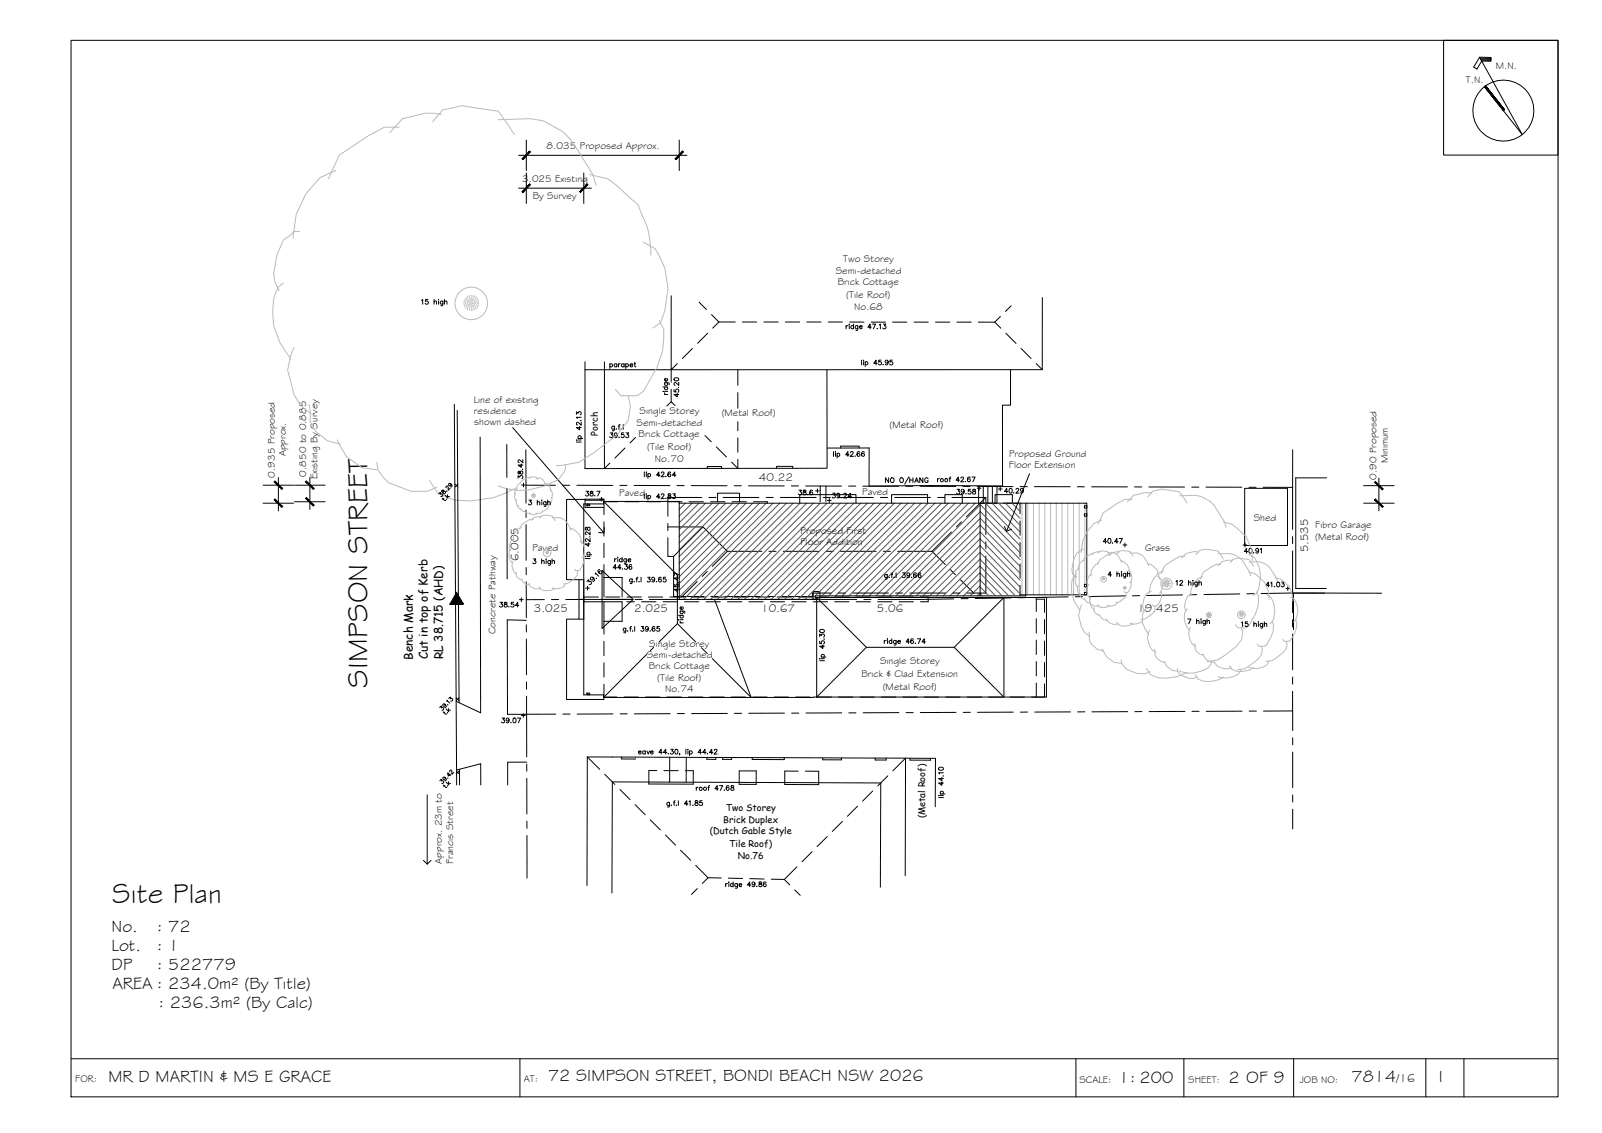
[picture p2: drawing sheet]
<svg xmlns="http://www.w3.org/2000/svg" width="420mm" height="297mm" viewBox="0 0 420 297" stroke-linecap="round" stroke-linejoin="round" font-family="sans-serif">
<defs><g id="words">
<g font-size="7.5">
<text x="96.4" y="180.2" transform="rotate(-90 96.4 180.2)">SIMPSON STREET</text>
<text x="29.4" y="236.7">Site Plan</text>
</g>
<g font-size="4.5">
<text x="29.2" y="244.3">No.</text>
<text x="41.1" y="244.3">: 72</text>
<text x="29.3" y="249.3">Lot.</text>
<text x="41.1" y="249.3">: 1</text>
<text x="29.3" y="254.3">DP</text>
<text x="41.1" y="254.3">: 522779</text>
<text x="29.5" y="259.3">AREA : 234.0m² (By Title)</text>
<text x="41.5" y="264.4">: 236.3m² (By Calc)</text>
<text x="28.4" y="283.7">MR D MARTIN &amp; MS E GRACE</text>
<text x="143.7" y="283.5">72 SIMPSON STREET, BONDI BEACH NSW 2026</text>
<text x="293.4" y="283.9">1: 200</text>
<text x="322.2" y="283.9">2 OF 9</text>
<text x="354.4" y="283.8">7814</text>
<text x="377.4" y="283.7">I</text>
</g>
<g font-size="4">
<text x="152.8" y="131.2">38.7</text>
<text x="208.5" y="130.9">38.6</text>
</g>
<text font-size="3.2" x="366.2" y="283.8">/16</text>
<g font-size="3.1">
<text x="108.3" y="173" transform="rotate(-90 108.3 173)">Bench Mark</text>
<text x="112.2" y="172.8" transform="rotate(-90 112.2 172.8)">Cut in top of Kerb</text>
<text x="116.2" y="172.8" transform="rotate(-90 116.2 172.8)">RL 38.715 (AHD)</text>
</g>
<g font-size="3">
<text x="199.1" y="126.1">40.22</text>
<text x="136" y="147.1" transform="rotate(-90 136 147.1)">6.005</text>
<text x="343.1" y="144.8" transform="rotate(-90 343.1 144.8)">5.535</text>
<text x="140" y="160.5">3.025</text>
<text x="166.3" y="160.5">2.025</text>
<text x="199.6" y="160.5">10.67</text>
<text x="230" y="160.5">5.06</text>
<text x="298.3" y="160.4">19.425</text>
</g>
<g font-size="2.6">
<text x="384.4" y="21.7">T.N.</text>
<text x="392.3" y="18">M.N.</text>
<text x="143.4" y="39">8.035 Proposed Approx.</text>
<text x="136.9" y="47.6">3.025 Existing</text>
<text x="139.7" y="52.1">By Survey</text>
<text x="219.2" y="71.8">Semi-detached</text>
<text x="221.2" y="68.7">Two Storey</text>
<text x="219.7" y="74.8">Brick Cottage</text>
<text x="222" y="78.1">(Tile Roof)</text>
<text x="224" y="81.3">No.68</text>
<text x="124.3" y="105.6">Line of existing</text>
<text x="124.3" y="108.5">residence</text>
<text x="124.4" y="111.4">shown dashed</text>
<text x="167" y="111.6">Semi-detached</text>
<text x="167.7" y="108.5">Single Storey</text>
<text x="189.3" y="109.2">(Metal Roof)</text>
<text x="233.3" y="112.3">(Metal Roof)</text>
<text x="75" y="119.7" transform="rotate(-90 75 119.7)">Approx.</text>
<text x="167.5" y="114.6">Brick Cottage</text>
<text x="169.7" y="117.9">(Tile Roof)</text>
<text x="264.6" y="119.9">Proposed Ground</text>
<text x="72.1" y="125.2" transform="rotate(-90 72.1 125.2)">0.935 Proposed</text>
<text x="80.3" y="124.9" transform="rotate(-90 80.3 124.9)">0.850 to 0.885</text>
<text x="83.3" y="125.7" transform="rotate(-90 83.3 125.7)">Existing By Survey</text>
<text x="171.8" y="121.2">No.70</text>
<text x="264.6" y="122.8">Floor Extension</text>
<text x="361" y="125.8" transform="rotate(-90 361 125.8)">0.90 Proposed</text>
<text x="363.9" y="121.5" transform="rotate(-90 363.9 121.5)">Minimum</text>
<text x="162.4" y="130">Paved</text>
<text x="226.1" y="129.7">Paved</text>
<text x="328.8" y="136.6">Shed</text>
<text x="209.9" y="142.8">Floor Addition</text>
<text x="210" y="139.9">Proposed First</text>
<text x="344.9" y="138.5">Fibro Garage</text>
<text x="344.9" y="141.7">(Metal Roof)</text>
<text x="139.6" y="144.5">Paved</text>
<text x="300.3" y="144.5">Grass</text>
<text x="130" y="166.3" transform="rotate(-90 130 166.3)">Concrete Pathway</text>
<text x="169.6" y="172.5">Semi-detached</text>
<text x="170.3" y="169.6">Single Storey</text>
<text x="170.1" y="175.5">Brick Cottage</text>
<text x="172.4" y="178.5">(Tile Roof)</text>
<text x="225.9" y="177.5">Brick &amp; Clad Extension</text>
<text x="230.8" y="174.2">Single Storey</text>
<text x="174.4" y="181.4">No.74</text>
<text x="231.5" y="180.8">(Metal Roof)</text>
<text x="115.9" y="226.5" transform="rotate(-90 115.9 226.5)">Approx. 23m to</text>
<text x="118.9" y="226.6" transform="rotate(-90 118.9 226.6)">Francis Street</text>
<text x="19.8" y="283.8">FOR:</text>
<text x="137.4" y="283.6">AT:</text>
<text x="283.1" y="283.9">SCALE:</text>
<text x="311.6" y="283.9">SHEET:</text>
<text x="340.9" y="283.9">JOB NO:</text>
</g>
<g font-size="2.4">
<text x="156.8" y="114.3" transform="rotate(-90 156.8 114.3)">Porch</text>
<text x="189.7" y="215.7">Brick Duplex</text>
<text x="190.4" y="212.6">Two Storey</text>
<text x="242.6" y="214.6" transform="rotate(-90 242.6 214.6)">(Metal Roof)</text>
<text x="186.1" y="218.7">(Dutch Gable Style</text>
<text x="191.3" y="221.9">Tile Roof)</text>
<text x="193.5" y="225.2">No.76</text>
</g>
</g></defs>
<!-- layer: HATCH -->
<g fill="none" stroke="#bababa" stroke-width=".26">
<path d="M268 131.9v24M269.5 131.9v24M271 131.9v24M272.5 131.9v24M274 131.9v24M275.5 131.9v24M277 131.9v24M278.5 131.9v24M280 131.9v24M281.5 131.9v24M283 131.9v24M284.5 131.9v.7"/>
<path d="M284.5 133.2v1.5M284.5 135.3v17.9M284.5 153.8v1.5"/>
</g>
<!-- layer: BORDER -->
<g fill="none" stroke="#000" stroke-width=".26">
<path d="M18.6 10.6h390v277h-390zM378.6 10.6h30v30.1h-30zM388.1 15l2.9 .1v1l-2.4-.1-1.2 2.1-.9-.5 1.6-2.6 11.2 20.3-10-12.6M388.2 15.3h2.9M388.3 15.5l2.8 .1M388.5 15.8h2.5M389.6 22.5l5 6.3M18.6 277.6h390M136.4 277.6v10M282.2 277.6v10M310.5 277.6v10M339.3 277.6v10"/>
<path d="M374 277.6v10M383.9 277.6v10"/>
<circle cx="394.3" cy="29" r="8"/>
</g>
<g fill="#000" stroke="#000" stroke-width=".26">
<path d="M389.3 22.7l5 6.3zM389.3 22.7l.3-.2 4.7 6.5z"/>
<path d="M389.6 22.5l4.7 6.5 .3-.2zM389.6 22.5l5 6.3z"/>
</g>
<!-- layer: NEWWORK -->
<g fill="none" stroke="#000" stroke-width=".26">
<path d="M178.1 131.9h79v24.3h-43.3v1h-35.7zM188.2 131.5v-2.2h5.8v2.2M201.2 131.5v.4M209.7 131.9v-2.2h14.8v2.2M233.8 131.9v-2.2h9.5v2.2M247.8 131.9v-2.2h4.6v2.2M256.7 127.5v4.4M257.1 131.9h27.9v24h-17.5M257.9 127.5v4.4M259.1 127.5v4.4M260.3 127.5v4.4M261 131.9v-2.2h4.5v2.2"/>
<path d="M261.5 127.5v4.4M267.5 131.9v2.8M267.5 136.6v3.7M269 131.9v24.3h-11.9M284.4 132.6h.6v.6h-.6zM284.4 134.7h.6v.6h-.6zM267.5 142.2v3.8M267.5 147.8v3.8M267.5 153.5v2.7M284.4 155.3h.6v.6h-.6zM284.4 153.2h.6v.6h-.6z"/>
</g>
<!-- layer: EXISTING -->
<g fill="none" stroke="#000" stroke-width=".26">
<path d="M176 77.5v19.4l1.6-1.6M183.4 79.2l1.9 1.9M273.4 78v18.9M153.4 94.8v28h5.1M158.5 94.9v27.9M176 96.9v3.3M181.6 91.3l-2.6 2.7M185.6 87.4l-2.6 2.6M186.6 82.5l1.9 1.9M188.5 84.4l-1.6 1.6M188.5 84.4h4.3M193.5 96.9v4.1"/>
<path d="M194.7 84.4h3.8M200.3 84.4h3.8M206 84.4h3.7M211.6 84.4h3.7M216.9 96.9v25.9h-31.4M217.2 84.4h3.8M222.8 84.4h3.8M228.5 84.4h3.7M234.1 84.4h3.7M239.7 84.4h3.8M245.3 84.4h3.8M251 84.4h3.7"/>
<path d="M256.6 84.4l4.3 .1M260.9 84.5l1.6 1.6M262.4 83l-1.5 1.5M263.8 87.4l2.7 2.6M265 96.9v9.3h-2.1v21.2l-19.5-.1-15.5 .2 .1-10.1-11.1 .1M265.2 80.2l-1.5 1.5M267.8 91.3l2.6 2.7M271.8 95.3l1.6 1.6M273.4 96.9h-120M119.2 106l.6 99.8M119.9 107.6l.5 76.6M125.9 114.6l.2 72.3-6.5-3"/>
<path d="M132.9 116.5v8.7M163.9 117.4l-2.6 2.7M166.7 114.7l-1.4 1.4M176 102.1v3.2M177 106.3l-1-1-1.1 1.1M184.9 114.2l1.6 1.6M187.9 117.2l2.6 2.6M193.5 102.9v4.1M193.5 110.6v2.3M193.5 114.8v3.8M225.3 117.4v-.4h-4.8v.5M133 128.2v23.6"/>
<path d="M153.4 130.9h-4.8v21.1h4.5v10.3h-4.5v21.1h9.8v-.7M153.4 130.9v2.1h5M158.4 136.8v3.7M159.9 121.4l-1.4 1.4M162 131.5h-3.6v3.4M163.9 131.5h3.7M169.5 131.5h3.8M175.1 131.5h3.8M180.7 131.5h3.8M185.5 122.8h-27M185.5 122.8v-.5h3.8v.5M186.4 131.5h3.7"/>
<path d="M192 131.5h3.8M193.5 120.4v2.4l-1.6-1.6M197.6 131.5h3.6M203.7 122.8v-.5h4.2v.5M216.6 127.4v4.1M326.4 128h11.3v15h-11.3zM347.9 125.3h-8.1v29h8.1M151.9 152v10.3M151.9 157.2h1.2M153.1 156.5h3.8M153.1 157.8h10.1v5.1h-4.8M158.4 151.4h4.8v5.1"/>
<path d="M158.4 142.4v3.8M158.4 148v8.5M158.4 157.8v8.5M158.8 156.5h3.8M164.4 157.8h2M164.5 156.5h3.7M168.3 157.8h3.7M170.1 156.5h3.7M173.9 157.8h3.8M175.7 156.5h3.7M179.5 157.8h3.8M181.3 156.5h3.8"/>
<path d="M185.2 157.8h3.7M187 156.5h3.7M190.8 157.8h3.7M192.6 156.5h3.7M196.4 157.8h3.8M198.2 156.5h3.7M202 157.8h3.8M203.8 156.5h3.8M207.7 157.8h3.7M209.5 156.5h3.8M213.3 155.1h1.7v2.1h-1.7zM213.3 157.8h3.8"/>
<path d="M215 156.5h2.1M218.9 156.5h3.8M218.9 157.8h3.8M224.5 156.5h3.8M224.5 157.8h3.8M230.2 156.5h3.7M230.2 157.8h3.7M235.8 156.5h3.8M235.8 157.8h3.8M241.4 156.5h2v1.3h-2M243.4 156.6h2M247.3 156.6h3.7"/>
<path d="M252.9 156.6h3.8M258.5 156.6h3.8M264.2 156.6h3.7M269.8 156.6h2v3.7M271.8 157.1h2.1v3.4M347.4 155.5h-8.2v9.6M138 162.6l-5-.1 .1 24.8h5M158.4 168.1v3.8M158.4 173.8v3.7M158.4 179.4v3.3M271.8 162.2v3.8M271.8 167.8v3.8"/>
<path d="M271.8 173.5v3.7M271.8 179.1v3.6M273.9 162.4v3.8M273.9 168.1v3.7M273.9 173.7v3.7M273.9 179.3v3.4h-3.3M138.2 199.8h-5.1v6M153.9 181.7h.8v.4h-.8zM154 198.5h21.6v6.6M154 198.5v33.7M154 198.5l3.3 3.2M158.4 182.7h3.4"/>
<path d="M160.6 198.5h.1M163 198.5v.5h3.6M163.7 182.7h3.7M169.3 182.7h3.7M174.9 182.7h3.8M175.6 198.5l4.4 .1M180.6 182.7h3.7M185.4 198.6v.5h2.3v-.5M186.2 182.7h3.7M189.5 198.6v.5h2.4v-.5M191.8 182.7h3.7M197.3 198.6v.5l8.4 .1v-.6"/>
<path d="M197.4 182.7h3.8M203.1 182.7h3.7M208.7 182.7h3.7M214.3 182.7h3.7M215.8 198.7v.5h4.9v-.5M219.9 182.7h3.8M225.6 182.7h3.7M229.5 198.7v.6h2.9v-.6M231.2 182.7h3.7M236.8 182.7h3.7M238.7 198.8v.5h5.3v-.5M242.4 182.7h3.8"/>
<path d="M248.1 182.7h3.7M253.7 182.7h3.7M259.3 182.7h3.7M264.9 182.7h3.8M119.7 201.9l6.4-1.7v5.6M120.5 201.7v4.1M158.6 203l2.7 2.7M162.6 207l2.6 2.6M166.6 211l2.6 2.6M170.5 214.9l2.7 2.7M172.3 202h-2.1v3.5l11.6 .1v-3.6h-2M174.1 202h3.8"/>
<path d="M174.5 218.9l2.7 2.7M180 205.1v-6.5l65.3 .2v12.7M193.9 202.1h4.4v3.5h-4.4zM209.3 202.2h-3.5v3.5h8.9v-3.5h-3.5M217 219.3l-2.7 2.7M220.9 215.3l-2.6 2.7M224.9 211.4l-2.6 2.6M228.9 207.4l-2.7 2.6M232.9 203.4l-2.7 2.7M234.2 202.1l3.3-3.3-.1 30.8M178.5 222.9l2.7 2.6M182.5 226.9l3.2 3.2"/>
<path d="M182.9 233l-1.5 1.5M185.7 230.1l3.5 .1M185.7 230.1l-1.5 1.5M191 230.2l3.8 .1M196.6 230.3l3.8 .2M202.3 230.5l3.4 .1M205.7 230.6l1.4 1.4M208.5 233.3l1.4 1.4M209 227.3l-3.3 3.3M213 223.3l-2.7 2.6M230.9 232.6l.1-27.3-70.4-.3-.1 29.1"/>
</g>
<!-- layer: ROOFPLAN EXIST. -->
<g fill="none" stroke="#000" stroke-width=".26">
<path d="M153.1 132.1v50.1h5.3M178.1 131.5h-19.8l19.4 19.3v6.4M165.5 157.2h-7.6v-7.6l8.2 7.6-8.2 7.6v-7.6h8.2M177.7 157.2v6.3l4.8 4.8M177.7 150.8v6.4M197.5 157.2h-10.1l9.6 25.7-10.2-10.3M199.4 157.2h1.9M203.1 157.2h10.2M214.2 156.6l13 13.1h23.1M214.2 156.6h60.3v26.1h-61.2M214.2 156.6v26.3M263.3 156.6v26.1l-13-13z"/>
<path d="M169.6 171.5l-11.3 11.4M171.4 169.7l-.9 .9M177.7 163.5l-4.9 4.8M184 169.8l1.5 1.5M227.2 169.7l-13 13M158.3 182.9h55M158.3 182.2v.7"/>
</g>
<!-- layer: ROOFPLAN NEW -->
<g fill="none" stroke="#000" stroke-width=".26">
<path d="M175.2 138.1h9.2l-7.7 7.8h-1.5v-4.9M175.2 137.2v1.9M184.1 130.4h-8.9v4.9M184.4 138.1l6.4 6.4h9M185.9 130.4h1.9M189.7 130.4h9.3M200.9 130.4h1.9M204.7 130.4h9.3M215.9 130.4h1.9M219.7 130.4h9.4M230.9 130.4h1.9M234.7 130.4h9.3"/>
<path d="M245.9 130.4h1.9M249.5 139.5l-5.1 5M249.7 130.4h8.9v9.7M252.2 136.8l-1.4 1.3M258.6 130.4l-5.1 5.1M176.7 145.9v10.5h7.9M182.8 152.5l-3.9 3.9M185.5 149.8l-1.3 1.3M186.4 156.4h1.9M190.2 156.4h9.3M190.8 144.5l-4 4M201.4 156.4h1.9"/>
<path d="M201.7 144.5h1.8M205.4 144.5h9.4M216.7 144.5h1.8M218 155.5h-4.9v.9h-7.9M219.9 155.5h1.8M220.4 144.5h9.4M223.6 155.5h9.4M231.7 144.5h1.8M234.9 155.5h1.9M235.4 144.5h9M238.6 155.5h9.4M244.4 144.5l3.5 3.5"/>
<path d="M249.2 149.3l1.4 1.4M249.9 155.5h1.8M251.9 152l3.5 3.5M258.6 142v1.9M258.6 145.8v9.7h-5"/>
</g>
<!-- layer: HATCH -->
<g fill="none" stroke="#545454" stroke-width=".26">
<path d="M179.8 131.9l-1.7 1.6M181.5 131.9l-3.4 3.4M183.3 131.9l-5.2 5.2M185.1 131.9l-7 6.9M186.8 131.9l-8.7 8.7M188.6 131.9l-10.5 10.5M190.4 131.9l-12.3 12.2M192.1 131.9l-14 14M193.9 131.9l-15.8 15.8M195.7 131.9l-17.6 17.6M197.4 131.9l-19.3 19.3M199.2 131.9l-21.1 21.1"/>
<path d="M201 131.9l-22.9 22.8M202.7 131.9l-24.6 24.6M204.5 131.9l-25.2 25.3M206.3 131.9l-25.3 25.3M208 131.9l-25.2 25.3M209.8 131.9l-25.2 25.3M211.6 131.9l-25.2 25.3M213.3 131.9l-25.2 25.3M215.1 131.9l-25.2 25.3M216.9 131.9l-25.2 25.3M218.6 131.9l-25.2 25.3M220.4 131.9l-25.2 25.3"/>
<path d="M222.2 131.9l-25.2 25.3M224 131.9l-25.3 25.3M225.7 131.9l-25.2 25.3M227.5 131.9l-25.2 25.3M229.3 131.9l-25.3 25.3M231 131.9l-25.2 25.3M232.8 131.9l-25.2 25.3M234.6 131.9l-25.3 25.3M236.3 131.9l-25.2 25.3M238.1 131.9l-25.2 25.3M239.9 131.9l-24.3 24.3M241.6 131.9l-24.3 24.3"/>
<path d="M243.4 131.9l-24.3 24.3M245.2 131.9l-24.3 24.3M246.9 131.9l-24.3 24.3M248.7 131.9l-24.3 24.3M250.5 131.9l-24.3 24.3M252.2 131.9l-24.3 24.3M254 131.9l-24.3 24.3M255.8 131.9l-24.3 24.3M257.1 132.4l-23.9 23.8M257.1 134.2l-22.1 22M257.1 135.9l-20.3 20.3M257.1 137.7l-18.6 18.5"/>
<path d="M257.1 137.6l10.4 10.9M257.1 135.8l10.4 10.9M257.1 134l10.4 10.9M257.1 132.2l10.4 10.9M258.5 131.9l9 9.4M260.2 131.9l7.3 7.6M261.9 131.9l5.6 5.8M263.7 131.9l3.8 4M265.4 131.9l2.1 2.2M267.2 131.9l.3 .4M257.1 143l-13.3 13.2M257.1 144.8l-11.5 11.4"/>
<path d="M257.1 146.6l-9.7 9.6M257.1 148.3l-8 7.9M257.1 150.1l-6.2 6.1M257.1 151.9l-4.4 4.3M257.1 153.6l-2.6 2.6M257.1 155.4l-.9 .8M257.1 155.7l.5 .5M257.1 153.9l2.3 2.3M257.1 152.1l4 4.1M257.1 150.3l5.7 5.9M257.1 148.5l7.5 7.7M257.1 146.7l9.2 9.5"/>
<path d="M257.1 144.8l10.4 10.9M257.1 143l10.4 10.9M267.5 150.3l-10.4-10.8-16.8 16.7M267.5 152.1l-10.4-10.8-15 14.9"/>
</g>
<!-- layer: SITEWORKS -->
<path d="M178.1 131.5v.4" fill="none" stroke="#000" stroke-width=".26"/>
<!-- layer: BOUNDARY -->
<g fill="none" stroke="#000" stroke-width=".26">
<path d="M137.9 117.9l.1 14M339 117.9v20.9M138 127.2h7.7M138 133.8v1.9M138 137.5v9.4M147.6 127.2h1.8M151.3 127.2l9.4 .1M162.6 127.3h1.8M166.3 127.3h9.4M177.6 127.3h1.8M181.3 127.3l9.4 .1M192.6 127.4h1.8"/>
<path d="M196.3 127.4h9.4M211.3 127.4h9.4M222.6 127.4h1.8M226.3 127.5h9.4M237.6 127.5h1.8M241.3 127.5h9.4M252.5 127.5h1.9M256.3 127.5l9.4 .1M267.6 127.6h1.8M271.3 127.6h9.4M282.6 127.6h1.8M286.3 127.6h9.4"/>
<path d="M297.5 127.6l1.9 .1M301.3 127.7h9.4M312.6 127.7h1.8M316.3 127.7h9.4M327.6 127.8h1.8M331.3 127.8h7.7M138 148.8v1.9M138 152.5v4.7M138 157.2v4.7M142.8 157.2h-4.8M146.5 157.2h-1.9M164.7 157.2h-16.3"/>
<path d="M166.6 157.2h1.9M170.3 157.2h9.4M181.6 157.2h1.8M185.3 157.2h9.4M196.6 157.2h1.8M200.3 157.2h9.4M211.6 157.2h1.9M215.3 157.2h9.4M226.6 157.2h1.8M250.2 157l-19.9 .2M253.9 156.9l-1.9 .1M265.2 156.8l-9.4 .1"/>
<path d="M268.9 156.7h-1.9M280.1 156.5l-9.3 .1M283.9 156.4l-1.9 .1M295.2 156.2l-9.4 .2M298.9 156.2h-1.9M310.1 156l-9.3 .1M313.9 155.9h-1.9M325.1 155.7l-9.3 .2M328.9 155.6l-1.9 .1M339 144.4v11.1l-8.2 .1M339 140.7v1.9M339 155.5v5.1"/>
<path d="M138 163.8l.1 1.9M138.1 167.5v9.4M138.1 178.8v1.9M339 162.5v1.9M339 166.2v9.4M339 177.5v1.9M138.1 182.6v4.7l7.7-.1M138.1 187.3v11.1M147.6 187.2h1.9M160.7 187.2h-9.3M162.6 187.1h1.9M175.8 187.1h-9.4"/>
<path d="M177.6 187.1h1.9M190.8 187l-9.4 .1M192.6 187h1.9M205.7 187h-9.3M207.6 187h1.9M220.8 186.9h-9.4M222.6 186.9h1.9M235.8 186.8l-9.4 .1M237.6 186.8h1.9M250.7 186.8h-9.3M254.5 186.7l-1.9 .1M265.8 186.7h-9.4"/>
<path d="M269.5 186.7h-1.9M280.7 186.6l-9.3 .1M284.5 186.6h-1.9M295.7 186.6h-9.3M299.5 186.6h-1.9M310.8 186.5l-9.4 .1M312.6 186.5h1.9M325.7 186.5h-9.3M327.6 186.4h1.9M339 181.2v5.2h-7.6M339 186.4v5.1M339 193.4v1.9"/>
<path d="M339 197.2v9.3M138.1 200.3l.1 1.9M138.2 204v9.4M138.2 215.3v1.9M138.2 219v11.2M339 208.4v1.9M339 212.1v5.2"/>
</g>
<!-- layer: 0 -->
<path d="M134.5 112.1l23.9 27.6M158.5 138.3l-.1 1.4-1.4-.1M263.4 138l.6 1.3 1.3-.6M270 124.2l-6 15.1M112 208.4v18.2M111 225.6l1 1 1-1" fill="none" stroke="#000" stroke-width=".26"/>
<!-- layer: DIMENSION -->
<g fill="none" stroke="#000" stroke-width=".26">
<path d="M138 36.7v8M178.1 36.7v8M136 49.3h19.1M136 40.7h44.2M138 45.3v8M153.1 45.3v8M69 127.2h8M69 131.9h8M73 125.2v8.7M77.3 131.5h8M77.3 127.2h8M81.3 125.2v8.4"/>
<path d="M357.6 131.9h8M357.6 127.3h8M361.6 125.3v8.6"/>
</g>
<!-- layer: 0 -->
<g fill="#000" stroke="#000" stroke-width=".26">
<path d="M138.9 39.6l-1.8 2.2 2-2zM136.9 41.6l2-2-1.8 2.2z"/>
<path d="M136.9 50.2l.2 .2 1.8-2.2zM138.9 48.2l.2 .2-2 2z"/>
<path d="M154 48.2l-1.8 2.2 2-2zM152 50.2l2-2-1.8 2.2z"/>
<path d="M177 41.6l.3 .2 1.8-2.2zM179.1 39.6l.2 .2-2 2z"/>
<path d="M71.9 131l2.2 1.8-2-2zM71.9 131l2.2 1.8-.2 .2z"/>
<path d="M71.9 126.3l2 2 .2-.2zM71.9 126.3l.2-.2 2 2z"/>
<path d="M80.4 130.4l-.2 .3 2.2 1.8zM80.2 130.7l2.2 1.8-.2 .2z"/>
<path d="M80.2 126.3l2 2 .2-.2zM80.2 126.3l.2-.2 2 2z"/>
<path d="M360.7 130.8l-.2 .2 2.2 1.8zM360.5 131l2.2 1.8-.2 .2z"/>
<path d="M360.5 126.4l2 2 .2-.2zM360.7 126.2l2 2-2.2-1.8z"/>
</g>
<!-- layer: BLD_ADJ -->
<path d="M166.7 198.5l-.1 .5" fill="none" stroke="#545454" stroke-width=".26"/>
<!-- layer: TEXT -->
<g fill="none" stroke="#000" stroke-width=".26">
<path d="M110.6 78.8l.3-.3v1.2M112.2 78.5h-.6v.6a.45 .45 0 0 1 .7-.1 .45 .45 0 0 1-.1 .7 .45 .45 0 0 1-.7-.2M113.8 79.2l.3-.3 .3 .1 .1 .7M113.8 78.5v1.2M115 78.6h.1M115 78.9v.8M116.1 78.9v1.2h-.5M116.1 79.1a.39 .39 0 0 0-.5 0 .39 .39 0 0 0 0 .5 .39 .39 0 0 0 .5 0M116.6 79.2l.3-.3 .3 .1v.7M116.6 78.5v1.2M159.9 95.5a.4 .4 0 0 1 .6 0 .4 .4 0 0 1 0 .6 .4 .4 0 0 1-.6-.1M159.9 95.4v1.2"/>
<path d="M161.8 95.5a.4 .4 0 0 0-.6 0 .4 .4 0 0 0 0 .6 .4 .4 0 0 0 .6-.1M161.8 95.4v.8M162.2 95.4v.8M162.7 95.4h-.3l-.2 .3M163.7 95.5a.4 .4 0 0 0-.6 0 .4 .4 0 0 0 0 .6 .4 .4 0 0 0 .6-.1M163.7 95.4v.8M164.1 95.5a.39 .39 0 0 1 .6 0 .39 .39 0 0 1 0 .6 .39 .39 0 0 1-.6-.1M164.1 95.4v1.2M165.2 95.7h.8a.42 .42 0 0 0-.7-.2 .42 .42 0 0 0 0 .7 .42 .42 0 0 0 .7-.2M166.3 95.4h.4M166.5 94.9v1.1l.3 .2M174.9 99.2a.39 .39 0 0 1 .2 .6 .39 .39 0 0 1-.6 0 .39 .39 0 0 1 .1-.6v.7"/>
<path d="M176.8 99.2l.7-.2 .5 .4a.6 .6 0 0 1-.7 .5 .6 .6 0 0 1-.5-.7zM221.9 85.4v.8M222.4 85.4l-.5 .3M222.7 85h.1M222.7 85.4v.8M223.9 85.5a.4 .4 0 0 0-.6 0 .4 .4 0 0 0 0 .6 .4 .4 0 0 0 .6-.1M223.9 85v1.2M225 85.4l-.1 1.1-.4 .1M225 85.5a.39 .39 0 0 0-.6 0 .39 .39 0 0 0 0 .6 .39 .39 0 0 0 .6-.1M225.4 85.7h.7a.42 .42 0 0 0-.6-.2 .42 .42 0 0 0 0 .7 .42 .42 0 0 0 .6-.2M226 94.4v1.3M226.4 94.5h.1"/>
<path d="M226.5 94.8v.9M226.9 95a.4 .4 0 0 1 .6-.1 .4 .4 0 0 1 0 .6 .4 .4 0 0 1-.6 0M226.9 94.8v1.3M228.5 85.8h-.9l.6-.8v1.2M228.8 85h.8l-.5 1.2M230 86.1h.1M230.1 95.2h-.9l.6-.8v1.3M230.6 85.2l.3-.2v1.2M231.1 94.4h-.6l-.1 .5a.44 .44 0 0 1 .7 0 .44 .44 0 0 1-.1 .7 .44 .44 0 0 1-.6-.2M231.6 95.5l.1 .1M231.7 85h.6l-.3 .4a.41 .41 0 0 1 .3 .7 .41 .41 0 0 1-.8-.1M232.9 94.8a.39 .39 0 0 1-.5 .4 .39 .39 0 0 1-.2-.6 .39 .39 0 0 1 .7 0l-.2 1-.5-.1"/>
<path d="M234 94.4h-.5l-.1 .5a.44 .44 0 0 1 .7 0 .44 .44 0 0 1-.1 .7 .44 .44 0 0 1-.7-.2M151.2 115.4h.1M151.2 108.6v-.6l.4 .3a.41 .41 0 0 1 .7-.3 .41 .41 0 0 1-.1 .7M151.2 115.9h1.2M151.6 115.4h.8M151.6 114.9h1.2M151.8 114.9a.4 .4 0 0 1-.1-.5 .4 .4 0 0 1 .6 0 .4 .4 0 0 1-.1 .5M152 111.8v.9l-.8-.6h1.2M152.4 110.2l-.1 .1M152.4 110.7v.8l-1-.8-.2 .5 .3 .2M152.4 109.4h-1.2l.2 .3M160 113.5h.7l-.4 .5a.42 .42 0 0 1 .4 .6 .42 .42 0 0 1-.8-.1"/>
<path d="M161.1 111.7v1.2h-.5M161.1 111.9a.4 .4 0 0 0-.5-.1 .4 .4 0 0 0 0 .6 .4 .4 0 0 0 .5 0M161.6 112.4l.1 .1M161.9 113.9a.39 .39 0 0 1-.5 .3 .39 .39 0 0 1-.2-.6 .39 .39 0 0 1 .6 .1l-.1 1-.5-.2M162.1 111.7h.5M162.4 114.6v.1M162.6 111.3l-.3 .2v1.1M162.9 112.4l.1 .1M163.5 111.3v1.3M163.6 113.5h-.6l-.1 .5a.44 .44 0 0 1 .7 0 .44 .44 0 0 1 0 .6 .44 .44 0 0 1-.7-.1M164.2 113.5h.7l-.4 .5a.41 .41 0 0 1 .3 .6 .41 .41 0 0 1-.7-.1M173.9 102.7h.1"/>
<path d="M173.9 101.5h1.2M174.3 103l.3 .4M174.3 100.3l1.1 .1 .1 .5M174.3 103.4h.8M174.3 102.6h.8M174.5 101.5a.4 .4 0 0 0-.1 .6 .4 .4 0 0 0 .6 0 .4 .4 0 0 0-.1-.6M174.5 100.3a.4 .4 0 0 0-.1 .6 .4 .4 0 0 0 .6 0 .4 .4 0 0 0-.1-.6M176.8 102.1v.6l.5 .1a.44 .44 0 0 1 0-.7 .44 .44 0 0 1 .7 .1 .44 .44 0 0 1-.2 .6M177.6 103.1v.9l-.8-.6h1.2M178 101.5l-.1 .1M178 100.2v.8l-1-.7-.2 .4 .3 .3M218.6 118.4v1.2"/>
<path d="M219.1 118.5h.1M219.1 118.8v.8M219.5 119a.39 .39 0 0 1 .6-.1 .39 .39 0 0 1 0 .6 .39 .39 0 0 1-.6 0M219.5 118.8v1.3M222.7 119.2h-.9l.6-.8v1.2M223 118.7l.3-.3 .5 .2-.8 1h.8M224.2 119.5l.1 .1M225.5 118.6l-.1-.1a.61 .61 0 0 0-.7 .4 .61 .61 0 0 0 .4 .7 .39 .39 0 0 0 .5-.3 .39 .39 0 0 0-.4-.4 .39 .39 0 0 0-.4 .3M226.7 118.6l-.1-.1a.57 .57 0 0 0-.6 .5 .57 .57 0 0 0 .6 .6 .38 .38 0 0 0-.1-.7 .38 .38 0 0 0-.5 .3M135.9 125.4v-.7l.4 .4a.41 .41 0 0 1 .7-.3 .41 .41 0 0 1-.1 .7M135.9 123.6v.6h.4a.51 .51 0 0 1 .1-.6 .51 .51 0 0 1 .7 0v.6a.52 .52 0 0 1-.6 0 .52 .52 0 0 1-.2-.6zM136.7 121.6v.9l-.8-.6h1.2"/>
<path d="M137.1 123l-.1 .1M137.1 120.5v.8l-1-.7-.2 .4 .3 .3M138.7 131.1h.7l-.4 .5a.42 .42 0 0 1 .3 .7 .42 .42 0 0 1-.7-.2M140.9 131.8l.3-.3 .3 .1 .1 .8M140.9 131.1v1.3M142 131.2h.1M142.1 131.5v.9M143.2 131.5v1.2h-.5M143.2 131.7a.39 .39 0 0 0-.6 0 .39 .39 0 0 0 0 .5 .39 .39 0 0 0 .6 0M143.6 131.8l.3-.3 .3 .1 .1 .8M143.6 131.1v1.3M153.6 138.3v.6h.3a.51 .51 0 0 1 .2-.6 .51 .51 0 0 1 .6 0v.6a.51 .51 0 0 1-.6 0 .51 .51 0 0 1-.2-.6z"/>
<path d="M154.8 139.4v.8l-.9-.7-.4 .2 .1 .4 .2 .1M169 123.7v1.3M169 129.5v1.2M169.5 123.8h.1M169.5 129.5h.1M169.5 124.2v.8M169.5 129.9v.8M169.9 124.3a.4 .4 0 0 1 .6 0 .4 .4 0 0 1 0 .6 .4 .4 0 0 1-.6-.1M169.9 130.1a.4 .4 0 0 1 .6-.1 .4 .4 0 0 1 0 .6 .4 .4 0 0 1-.6-.1M169.9 124.2v1.2M169.9 129.9v1.2M173.1 124.6h-.9l.6-.9v1.3"/>
<path d="M173.1 130.3h-.9l.6-.8v1.2M173.4 124l.5-.3 .3 .4-.8 .9h.8M173.4 129.8l.3-.3 .5 .2-.8 1h.8M174.6 124.9h.1M174.6 130.6l.1 .1M175.3 129.5v.4a.51 .51 0 0 1 .6 .1 .51 .51 0 0 1 0 .7h-.6a.51 .51 0 0 1 0-.7 .51 .51 0 0 1 .6-.1v-.4zM175.9 123.9l-.1-.1a.55 .55 0 0 0-.7 .6 .55 .55 0 0 0 .8 .4 .39 .39 0 0 0-.2-.6 .39 .39 0 0 0-.5 .4M176.5 129.5h.6l-.3 .4a.41 .41 0 0 1 .3 .7 .41 .41 0 0 1-.7-.1M177.3 124.6h-.9l.6-.9v1.3M218.4 129.3h.6l-.3 .5a.42 .42 0 0 1 .3 .7 .42 .42 0 0 1-.7-.2M220.2 129.7a.38 .38 0 0 1-.5 .4 .38 .38 0 0 1-.2-.6 .38 .38 0 0 1 .7 0l-.1 1-.6-.1M220.7 130.4l.1 .1"/>
<path d="M221.3 129.6l.2-.3 .5 .2-.8 1h.9M223.3 130.1h-.9l.6-.8v1.2M233.1 125.3v1.2l-.9-1.2v1.2M238.4 125l-1.1 1.9M238.6 125.3v1.2M238.6 125.8h.8M239.4 125.3v1.2M239.9 126.5l.5-1.2 .5 1.2M240.1 126.1h.6M242 125.3v1.2l-.8-1.2v1.2M243.4 125.6a.46 .46 0 0 0-.5-.3 .46 .46 0 0 0-.4 .4v.3a.45 .45 0 0 0 .5 .5 .45 .45 0 0 0 .4-.5h-.3M245.9 125.5v.8"/>
<path d="M246.3 125.5h-.3l-.1 .3M248.9 125.5h.4M249.4 125.1l-.3 .2v1M251 128.3h.7l-.4 .4a.42 .42 0 0 1 .3 .7 .42 .42 0 0 1-.7-.1M251.7 125.9h-1l.6-.8v1.2M252 125.4l.3-.3 .4 .2-.7 1h.8M252.9 128.7a.39 .39 0 0 1-.6 .3 .39 .39 0 0 1-.1-.6 .39 .39 0 0 1 .6 .1l-.1 1-.6-.2M253.2 126.2v.1M253.3 129.4l.1 .1M254.5 125.2l-.1-.1a.57 .57 0 0 0-.7 .6 .57 .57 0 0 0 .6 .6 .39 .39 0 0 0 0-.7 .39 .39 0 0 0-.6 .3M254.6 128.3h-.6l-.1 .5a.44 .44 0 0 1 .7 0 .44 .44 0 0 1-.1 .6 .44 .44 0 0 1-.6-.1M254.9 125.1h.8l-.5 1.2"/>
<path d="M255.2 128.3v.4a.53 .53 0 0 1 .6 .2 .53 .53 0 0 1 0 .6h-.6a.53 .53 0 0 1 0-.6 .53 .53 0 0 1 .6-.2v-.4zM264.3 128.9h-.9l.6-.9v1.3M264.8 128.1a.57 .57 0 0 1 .7 .6 .57 .57 0 0 1-.7 .5l-.2-.5zM265.9 129.2h.1M266.5 128.3l.2-.3 .5 .3-.8 1h.9M268.4 128.5a.39 .39 0 0 1-.6 .2 .39 .39 0 0 1-.1-.6 .39 .39 0 0 1 .6 .1l.1 .3a.56 .56 0 0 1-.5 .8l-.2-.2M131.1 157.9h.7l-.4 .5a.42 .42 0 0 1 .3 .7 .42 .42 0 0 1-.7-.2M132.3 158v.3a.5 .5 0 0 1 .6 .2 .5 .5 0 0 1 0 .6h-.6a.5 .5 0 0 1 0-.6 .5 .5 0 0 1 .6-.2v-.3zM133.5 159v.1M134.7 157.9h-.6v.5a.44 .44 0 0 1 .6 0 .44 .44 0 0 1-.1 .7 .44 .44 0 0 1-.6-.2M136.1 158.7h-.9l.6-.8v1.2M139.9 146.5h.6l-.3 .5a.41 .41 0 0 1 .3 .7 .41 .41 0 0 1-.8-.2"/>
<path d="M142.1 147.2l.3-.2h.2l.1 .8M142.1 146.5v1.3M143.2 146.6h.1M143.2 147v.8M144.4 147l-.1 1.1h-.5M144.4 147.1a.4 .4 0 0 0-.6 0 .4 .4 0 0 0 0 .6 .4 .4 0 0 0 .6-.1M144.8 147.2l.3-.2h.3v.8M144.8 146.5v1.3M153.5 146.4h1.3M153.6 145.9h.1M153.9 152.4l.5-.4 .1 .6a.41 .41 0 0 1 .5-.1 .41 .41 0 0 1 .1 .6 .41 .41 0 0 1-.6 .1M153.9 145.9h.9"/>
<path d="M153.9 145.5h1.3M154.1 145.5a.4 .4 0 0 1 0-.6 .4 .4 0 0 1 .6 0 .4 .4 0 0 1-.1 .6M154.4 142.3v.9l-.9-.6h1.3M154.7 140.7v.1M154.8 141.2v.8l-.9-.8-.4 .3 .1 .3 .2 .2M155.5 151.4a.39 .39 0 0 1-.1 .6 .39 .39 0 0 1-.6-.3 .39 .39 0 0 1 .5-.4l.6 .8-.4 .3M156.1 150.6l.1-.4 .8 .9M156.4 151.6h.1M157.3 149.4l-.2-.1a.6 .6 0 0 0-.2 .8 .6 .6 0 0 0 .8 .3 .39 .39 0 0 0 .1-.6 .39 .39 0 0 0-.6 0 .39 .39 0 0 0 0 .5M161.2 146.5v.8M161.7 146.5h-.3l-.2 .3M161.7 148.9h-.9l.6-.9v1.3"/>
<path d="M162 146.1h.1M162 146.5v.8M162.9 148.9h-.9l.6-.9v1.3M163.2 146.7a.4 .4 0 0 0-.6-.1 .4 .4 0 0 0 0 .6 .4 .4 0 0 0 .6-.1M163.2 146.1v1.2M163.2 149.2h.1M163.9 148h.7l-.4 .5a.42 .42 0 0 1 .3 .7 .42 .42 0 0 1-.7-.2M164.3 146.5l-.1 1.1-.4 .1M164.3 146.7a.39 .39 0 0 0-.6-.1 .39 .39 0 0 0 0 .6 .39 .39 0 0 0 .6-.1M164.7 146.8h.7a.42 .42 0 0 0-.6-.2 .42 .42 0 0 0 0 .7 .42 .42 0 0 0 .6-.2M165.7 148.2l-.1-.1a.61 .61 0 0 0-.7 .4 .61 .61 0 0 0 .4 .8 .38 .38 0 0 0 .4-.4 .38 .38 0 0 0-.3-.4 .38 .38 0 0 0-.4 .4M165.8 151.8l-.1 1.1h-.4"/>
<path d="M165.8 151.9a.39 .39 0 0 0-.6 0 .39 .39 0 0 0 0 .6 .39 .39 0 0 0 .6-.1M166.3 152.5h.1M166.8 151.8h.4M167.3 151.3l-.3 .3v1M167.6 152.5h.1M168.1 151.3v1.3M169.8 151.3h.7l-.4 .5a.42 .42 0 0 1 .4 .7 .42 .42 0 0 1-.8-.1M171.7 151.8a.39 .39 0 0 1-.5 .3 .39 .39 0 0 1-.2-.6 .39 .39 0 0 1 .6 0v.9l-.2 .2-.4-.2M172.2 152.5h.1M173.4 151.5v-.1a.57 .57 0 0 0-.7 .5 .57 .57 0 0 0 .6 .6 .39 .39 0 0 0 0-.6 .39 .39 0 0 0-.6 .3M174.6 151.3h-.6v.6a.44 .44 0 0 1 .6-.1 .44 .44 0 0 1 0 .7 .44 .44 0 0 1-.7-.1M176.8 153.2v.6l.6 .1a.44 .44 0 0 1 0-.7 .44 .44 0 0 1 .6 .1 .44 .44 0 0 1-.2 .6"/>
<path d="M177.7 154.2v.9l-.9-.6h1.3M177.7 151.2v.9l-.9-.6h1.3M178 152.6v.1M178.1 150.7l-1.3-.6v.8M179 159.1a.38 .38 0 0 1 .1 .6 .38 .38 0 0 1-.6 0 .38 .38 0 0 1 .1-.6l.1 .7M232.7 150.6l-.1 1.1-.4 .1M232.7 150.8a.39 .39 0 0 0-.6-.1 .39 .39 0 0 0 0 .6 .39 .39 0 0 0 .6-.1M233.2 151.3v.1M233.7 150.6h.4M234.2 150.2h-.3v1.2M234.5 151.3v.1M235 150.2v1.2"/>
<path d="M236.7 150.2h.7l-.4 .5a.41 .41 0 0 1 .3 .6 .41 .41 0 0 1-.7-.1M238.6 150.6a.39 .39 0 0 1-.5 .3 .39 .39 0 0 1-.2-.6 .39 .39 0 0 1 .6 .1l-.1 1-.5-.2M239.1 151.3v.1M240.3 150.4l-.1-.2a.58 .58 0 0 0-.6 .6 .58 .58 0 0 0 .6 .6 .39 .39 0 0 0 0-.7 .39 .39 0 0 0-.6 .3M241.5 150.4v-.2a.62 .62 0 0 0-.8 .5 .62 .62 0 0 0 .4 .7 .38 .38 0 0 0 .5-.3 .38 .38 0 0 0-.4-.4 .38 .38 0 0 0-.4 .3M290.2 142h-.8l.5-.8v1.2M290.7 141.2a.58 .58 0 0 1 .7 .6 .58 .58 0 0 1-.7 .6l-.2-.5zM291.5 150.7h-.9l.6-.8v1.2M291.8 142.3l.1 .1M292.9 150.6l.3-.3 .3 .1 .1 .7M292.9 149.9v1.2M293.2 142h-.9l.6-.8v1.2"/>
<path d="M293.5 141.2h.9l-.6 1.2M294.1 149.9h.1M294.1 150.3v.8M295.3 150.3l-.1 1.1-.5 .1M295.3 150.5a.4 .4 0 0 0-.6-.1 .4 .4 0 0 0 0 .6 .4 .4 0 0 0 .6 0M295.7 150.6l.3-.3 .3 .1v.7M295.7 149.9v1.2M308.4 152.4l.3-.2v1.2M309.4 152.5l.3-.3 .5 .2-.8 1h.8M311.7 152.8l.3-.2h.3l.1 .8M311.7 152.2v1.2M312.8 152.2h.1"/>
<path d="M312.9 152.6v.8M314 152.6v1.1l-.5 .1M314 152.8a.39 .39 0 0 0-.6-.1 .39 .39 0 0 0 0 .6 .39 .39 0 0 0 .6-.1M314.4 152.8l.3-.2h.3l.1 .8M314.4 152.2v1.2M327.2 144.6h-.8l.5-.8v1.2M327.7 143.8a.62 .62 0 0 1 .8 .5 .62 .62 0 0 1-.5 .7l-.4-.2zM328.8 144.9l.1 .1M330.1 144.2a.39 .39 0 0 1-.5 .3 .39 .39 0 0 1-.2-.6 .39 .39 0 0 1 .6 0l-.1 1.1-.5-.2M330.5 144l.3-.2v1.2M333 153.5h-.9l.6-.9v1.3M333.3 152.8l.3-.2v1.3"/>
<path d="M334.3 153.7v.1M335 152.7a.57 .57 0 0 1 .7 .5 .57 .57 0 0 1-.7 .6l-.2-.5zM336.1 152.6h.7l-.4 .5a.41 .41 0 0 1 .3 .7 .41 .41 0 0 1-.7-.2M164.1 164.7v1.1l-.5 .1M164.1 164.8a.39 .39 0 0 0-.5 0 .39 .39 0 0 0 0 .6 .39 .39 0 0 0 .5-.1M164.6 165.4h.1M165.1 164.7h.5M165.6 164.2l-.3 .3v1M165.9 165.4h.1M166.5 164.2v1.3M168.2 164.2h.6l-.3 .5a.41 .41 0 0 1 .3 .7 .41 .41 0 0 1-.7-.1M170 164.7a.39 .39 0 0 1-.5 .3 .39 .39 0 0 1-.2-.6 .39 .39 0 0 1 .7 0v.9l-.3 .2-.4-.2"/>
<path d="M170.5 165.4h.1M171.8 164.4l-.1-.1a.57 .57 0 0 0-.7 .5 .57 .57 0 0 0 .6 .6 .39 .39 0 0 0 0-.6 .39 .39 0 0 0-.6 .3M172.9 164.2h-.6v.6a.44 .44 0 0 1 .6-.1 .44 .44 0 0 1 0 .7 .44 .44 0 0 1-.7-.1M178 161.3h1.2M178 162.5h.1M178.4 162.8l.3 .5M178.4 160.2l1.1 .1 .1 .4M178.4 163.3h.8M178.4 162.5h.8M178.5 161.3a.4 .4 0 0 0 0 .6 .4 .4 0 0 0 .6 0 .4 .4 0 0 0-.1-.6M178.5 160.2a.4 .4 0 0 0 0 .6 .4 .4 0 0 0 .6 0 .4 .4 0 0 0-.1-.6M215 168.1v.6l.5 .1a.44 .44 0 0 1 0-.7 .44 .44 0 0 1 .7 .1 .44 .44 0 0 1-.2 .6"/>
<path d="M215 166.9v-.6l.4 .3a.42 .42 0 0 1 .7-.3 .42 .42 0 0 1-.1 .7M215 173.2h1.2M215 172.8h.1M215 165.2a.63 .63 0 0 1 .8-.2 .63 .63 0 0 1 .4 .7 .63 .63 0 0 1-.8 .2 .63 .63 0 0 1-.4-.7zM215.4 172.7h.8M215.4 172.3h1.2M215.6 172.3a.39 .39 0 0 1-.1-.6 .39 .39 0 0 1 .6 0 .39 .39 0 0 1-.1 .6M215.8 169.1v.9l-.8-.6h1.2M216.2 167.5l-.1 .1M231.9 167.9v.8M232.4 167.9h-.3l-.2 .3M232.7 167.5h.1"/>
<path d="M232.8 167.9v.8M233.9 168.1a.4 .4 0 0 0-.6-.1 .4 .4 0 0 0 0 .6 .4 .4 0 0 0 .6-.1M233.9 167.5v1.2M235 167.9v1.1l-.5 .1M235 168.1a.4 .4 0 0 0-.6-.1 .4 .4 0 0 0 0 .6 .4 .4 0 0 0 .6-.1M235.4 168.2h.8a.42 .42 0 0 0-.7-.2 .42 .42 0 0 0 0 .7 .42 .42 0 0 0 .7-.2M238.5 168.3h-.9l.6-.8v1.2M239.6 167.6l-.1-.1a.57 .57 0 0 0-.7 .6 .57 .57 0 0 0 .6 .5 .4 .4 0 0 0 0-.6 .4 .4 0 0 0-.6 .3M240.1 168.6h.1M240.6 167.5h.9l-.6 1.2M242.7 168.3h-.9l.6-.8v1.2M311.5 162.3h.8l-.6 1.2"/>
<path d="M313.8 162.9l.3-.2h.3l.1 .8M313.8 162.3v1.2M314.9 162.3h.1M315 162.7v.8M316.2 162.7l-.1 1.1-.5 .1M316.2 162.9a.4 .4 0 0 0-.6-.1 .4 .4 0 0 0 0 .6 .4 .4 0 0 0 .6-.1M316.6 162.9l.3-.2h.2l.1 .8M316.6 162.3v1.2M325.6 163.3l.3-.3v1.3M327.2 163h-.5l-.1 .5a.44 .44 0 0 1 .7 0 .44 .44 0 0 1-.1 .7 .44 .44 0 0 1-.7-.2M328.9 163.7l.2-.3 .3 .1 .1 .8M328.9 163v1.3"/>
<path d="M330 163.1h.1M330 163.4v.9M331.2 163.4l-.1 1.2h-.4M331.2 163.6a.4 .4 0 0 0-.6-.1 .4 .4 0 0 0 0 .6 .4 .4 0 0 0 .6 0M331.6 163.7l.3-.3 .3 .1v.8M331.6 163v1.3M131.7 188.2h.6l-.3 .5a.42 .42 0 0 1 .3 .7 .42 .42 0 0 1-.8-.1M133.5 188.7a.38 .38 0 0 1-.5 .3 .38 .38 0 0 1-.2-.6 .38 .38 0 0 1 .6 0l-.1 1-.5-.1M134 189.4h.1M134.7 188.3a.57 .57 0 0 1 .7 .6 .57 .57 0 0 1-.7 .5l-.2-.4zM135.7 188.2h.9l-.7 1.3M167.5 197.2h.7a.4 .4 0 0 0-.7-.3 .4 .4 0 0 0 .1 .7l.6-.1"/>
<path d="M169.2 197a.39 .39 0 0 0-.5 0 .39 .39 0 0 0 0 .6 .39 .39 0 0 0 .5-.1M169.2 196.9v.8M169.7 196.9l.3 .8 .4-.8M170.6 197.2h.7a.4 .4 0 0 0-.6-.3 .4 .4 0 0 0 .1 .7l.5-.1M173.7 197.3h-.9l.6-.9v1.3M174.9 197.3h-.9l.6-.9v1.3M175.2 197.6h.1M175.9 196.4h.7l-.4 .5a.42 .42 0 0 1 .3 .7 .42 .42 0 0 1-.7-.1M177.2 196.5a.57 .57 0 0 1 .6 .6 .57 .57 0 0 1-.6 .5l-.2-.4zM178.3 197.6l-.1 .3M179.9 196.4v1.3M180.4 196.5h.1"/>
<path d="M180.4 196.9v.8M180.8 197a.4 .4 0 0 1 .6 0 .4 .4 0 0 1 0 .6 .4 .4 0 0 1-.6-.1M180.8 196.9v1.2M184 197.3h-.9l.6-.9v1.3M185.2 197.3h-.9l.6-.9v1.3M185.6 197.6h.1M187 197.3h-.9l.6-.9v1.3M187.3 196.7l.3-.3 .5 .3-.8 1h.8M175.6 210.3l-.1 1.2h-.4M175.6 210.5a.4 .4 0 0 0-.6 0 .4 .4 0 0 0 0 .6 .4 .4 0 0 0 .6-.1M176.1 211.1h.1M176.6 210.3h.4"/>
<path d="M177.1 209.9l-.3 .3v1M177.4 211.1h.1M177.9 209.9v1.3M180.4 210.8h-.9l.6-.9v1.3M180.7 210.2l.3-.3v1.3M181.7 211.1h.1M182.4 210v.3l.7 .5a.44 .44 0 0 1-.4 .4 .44 .44 0 0 1-.4-.3l.1-.4 .6-.3-.2-.3zM182.6 206.4v.8M183.1 206.4h-.3l-.2 .3M184.2 209.9h-.6l-.1 .6a.44 .44 0 0 1 .7-.1 .44 .44 0 0 1-.1 .7 .44 .44 0 0 1-.6-.2M185.7 206.4h.4M186.1 206l-.3 .2v1"/>
<path d="M188.4 206.8h-.9l.6-.8v1.2M188.7 206h.8l-.6 1.2M189.9 207.1l.1 .1M191.2 206.1l-.1-.1a.57 .57 0 0 0-.6 .6 .57 .57 0 0 0 .6 .6 .4 .4 0 0 0 0-.7 .4 .4 0 0 0-.6 .3M191.8 206v.4a.5 .5 0 0 1 .6 .1 .5 .5 0 0 1 0 .7h-.6a.51 .51 0 0 1 0-.6 .51 .51 0 0 1 .6-.2v-.4zM246.2 208.6h.1M246.2 209.1h1.2M246.2 201.3a.63 .63 0 0 1 .8-.2 .63 .63 0 0 1 .4 .7 .63 .63 0 0 1-.8 .2 .63 .63 0 0 1-.4-.7zM246.6 208.5h.8M246.6 208.1h1.2M246.8 208.1a.4 .4 0 0 1-.1-.5 .4 .4 0 0 1 .6 0 .4 .4 0 0 1 0 .5M247 205v.9l-.8-.6h1.2"/>
<path d="M247 203.8v.9l-.8-.6h1.2M247.4 203.4h-.1M247.4 202.6h-1.2l.2 .3M190.3 231.6v.9M190.8 231.6l-.3 .1-.2 .3M191.1 231.3h.1M191.2 231.6v.9M192.3 231.8a.4 .4 0 0 0-.6 0 .4 .4 0 0 0 0 .6 .4 .4 0 0 0 .6-.1M192.3 231.2v1.3M193.4 231.6v1.2h-.5M193.4 231.8a.39 .39 0 0 0-.6 0 .39 .39 0 0 0 0 .5 .39 .39 0 0 0 .6 0M193.8 232h.7a.4 .4 0 0 0-.6-.3 .4 .4 0 0 0 .1 .7l.3 .1 .2-.2"/>
<path d="M196.9 232h-.9l.6-.8v1.3M198 231.6a.39 .39 0 0 1-.5 .4 .39 .39 0 0 1-.2-.6 .39 .39 0 0 1 .6 0v.8l-.3 .3-.3-.2M198.5 232.3v.1M199.1 231.3v.3a.5 .5 0 0 1 .6 .2 .5 .5 0 0 1 0 .6l-.6-.1v-.4l.7-.4-.3-.3zM200.9 231.4v-.1a.57 .57 0 0 0-.7 .5 .57 .57 0 0 0 .6 .6 .39 .39 0 0 0 0-.7 .39 .39 0 0 0-.6 .3"/>
<circle cx="234" cy="125.8" r=".57"/>
<circle cx="236.5" cy="125.8" r=".58"/>
<circle cx="247" cy="125.9" r=".41"/>
<circle cx="248.2" cy="125.9" r=".41"/>
<circle cx="183.8" cy="206.8" r=".41"/>
<circle cx="184.9" cy="206.8" r=".41"/>
</g>
<!-- layer: HGTS_11 -->
<g fill="none" stroke="#000" stroke-width=".26">
<path d="M115.1 129.5l.4-.4v.5a.35 .35 0 0 1 .6 .2 .35 .35 0 0 1-.5 .3M115.9 128.6v.3l.1 .1a.44 .44 0 0 1 .5-.2 .44 .44 0 0 1 .4 .3l-.5 .4a.62 .62 0 0 1 0-1l-.2-.1zM116 130.6l.6 .6h.3M116.4 130.7l-.3 .3M116.7 129.8l.8 .8M117 127.9v-.3l.4-.2 .1 1.1 .6-.5M117.1 130.8h.1M117.1 128.7h.1M117.4 129.7v.7M117.4 130.1l.5 .1M118.2 126.8a.33 .33 0 0 1-.1 .5 .33 .33 0 0 1-.5-.2 .33 .33 0 0 1 .5-.4l.5 .7-.4 .2M119.4 127l.7 .6"/>
<path d="M120.1 127l-.7 .6M136.8 127.2h1M137.3 126.7v.9M217 131.2h1M217.5 130.7v1M256.3 128h1M256.8 127.5v1M261.8 128.2h1M262.3 127.7v1M136.2 157.2h1M136.7 156.7v1M153.6 154.2h1"/>
<path d="M154.1 153.7v1M294.5 142.9h1M295 142.4v1M326 142.9h1M326.5 142.4v1M337.3 154.3h1M337.7 153.8v1M115.3 185.5l.4-.4 .1 .5a.35 .35 0 0 1 .6 .2 .35 .35 0 0 1-.5 .4M116.2 186.6l.6 .6h.4M116.6 186.7l-.2 .3M116.7 184.6a.33 .33 0 0 1-.1 .5 .33 .33 0 0 1-.5-.2 .33 .33 0 0 1 .4-.4l.6 .7-.4 .3M117 185.9l.7 .7"/>
<path d="M117.2 183.9v-.3l.8 .8M117.4 186.9h.1M117.4 184.8h.1M117.6 185.8v.7M117.6 186.2h.5M117.7 183.1l.4-.4 .1 .5a.35 .35 0 0 1 .5 .3 .35 .35 0 0 1-.5 .3M119.7 183l.7 .7M120.4 183l-.7 .7M136.7 187.6h1.1M137.3 187.1v1M115.3 204.7l.4-.4 .1 .5a.36 .36 0 0 1 .5 0 .36 .36 0 0 1 0 .5 .36 .36 0 0 1-.4 .1M116.3 205.8l.6 .6h.3"/>
<path d="M116.7 205.9l-.3 .3M116.7 203.8a.33 .33 0 0 1-.1 .5 .33 .33 0 0 1-.5-.2 .33 .33 0 0 1 .4-.4l.6 .7-.4 .3M117 205.1l.8 .7M117.4 206.1h.1M117.4 204h.1M117.6 204.9v.7M117.6 205.4h.6M118 202.4l-.1-.3 .5-.2 .1 1.1 .5-.5M118.1 202.9l-.5 .6-.2-.9 .8 .8M119.7 202.2l.7 .7M120.4 202.2l-.7 .7"/>
</g>
<!-- layer: VEGSPREAD -->
<g fill="none" stroke="#bababa" stroke-width=".26">
<path d="M104.7 33.4h-3.9l-4.2 2.2-7.6 5.1-2.8 6.2M113.5 32l2.5-3.1 5.1-1.2 9.6 1.4 4.2 6.2M115.7 30l-1.9-.3h-2.3l-5.9 1.4-3.4 3.7M130.7 31.4l8.4-.3 3.4 .6 5.1 2.8 1.9 2 2.3 3.3 3.7 6 .8 2.8M88.1 44.6l-4.2 2-3.7 4.2-2.5 5.4-.9 6.2M154.6 45.8l4.8 1.1 2.3 1.7 5.6 5 1.1 2.8a20.5 20.5 0 0 1 2.3 10.5M74.3 74.2l-1.4 1.1-1.1 2.8a18.1 18.1 0 0 0 4.5 16.1M78.5 60.7h-1.4l-1.1 1.1-1.7 1.1-1.7 4-.8 4.8 .3 2.2 1.1 2.3M168.7 63.5l3.1 1.7 1.1 2 1.5 3 .8 5.4-.8 5.9-1.2 3.1-1.9 1.4M77.1 91.1l-.8 2-.9 3.9 1.7 6.5 1.7 2.8 2.8 2.3M172.9 84l1.2 2.3v2.5l-.3 3.1-1.4 4.3-3.7 6.4-1.7 1.2h-4.2l-1.4-1.7M81.1 106l.3 1.7v2.8l1.4 2.5 3.1 2.6 3.3 .8"/>
<path d="M88.4 115.3l2.5 4.5 4 2.8 3.9 .6M164.8 103.8l.5 2.8-.5 3.6-3.1 4-5.9 4.5-4 2.5-4.8 .9h-1.1M98.8 121.2l.3 2 1.4 2 1.4 1.4 6 2.2h4.2l2.5-1.1M112.6 126l2.3 3.4 4.2 1.7a24 24 0 0 0 16.1-3.1M135.2 129.4l-.2 .4v.7l.4 .9M135.5 131.1a1.27 1.27 0 0 0 .4 1.6M135.6 128.1l-.4 .3-.1 .3v.9M135.9 132.5v.1a.78 .78 0 0 0 .8 .9M136.6 126.6a1.71 1.71 0 0 0-1.1 1.7M136.6 133.4l.2 .4 .8 .3M136.7 138.3a3.4 3.4 0 0 0-2.2 3.4M137.6 133.9v.2a1.06 1.06 0 0 0 1.5 .4"/>
<path d="M138.1 125.5a2.06 2.06 0 0 0-1.7 1.3M138.9 134.4a1.43 1.43 0 0 0 2.2 .2M139 125.4a1.3 1.3 0 0 1 2 .3M139.2 125.2a1.2 1.2 0 0 0-1.3 .5M139.9 136.1h-.8l-2.3 1.4-.5 1.2M140.6 125.3a1.98 1.98 0 0 1 2.5 1.7M141.5 135.8l.5-.6 1-.2 1.8 .3 .9 1.2M142 135.5a2.5 2.5 0 0 0-2.6 .9M142.3 134a1.29 1.29 0 0 1-1.7 .5M142.9 126.7a1.95 1.95 0 0 1 1.5 2M143.9 132.3v.2a2.15 2.15 0 0 1-1.8 1.5M144.3 128.4l.4 .4a1.5 1.5 0 0 1-.2 1.8"/>
<path d="M144.7 130.4v.7l-.4 1.1-.6 .1-.1-.2M144.8 135.7a3.4 3.4 0 0 1 4.1 1.7l.8 1.6M148.4 121.8l-.2 1.7-1.7 2.2-3.7 1.7a15.9 15.9 0 0 1-12.1 0M149.4 138.5a3.9 3.9 0 0 1 3.1 4M289 136.3l-2.1 1-1.7 2-1.2 2.6-.4 2.9M296.9 130.9h-1.9l-2 1.1-3.6 2.4-1.4 3M301.1 130.3l1.2-1.5 2.4-.6 4.6 .7 2 3M302.2 129.3l-2-.1-2.9 .7-1.6 1.7M309.3 130l4.1-.1a7.4 7.4 0 0 1 6 4.1l1.8 2.9 .4 1.3M320.8 136.9l2.3 .5 3.7 3.2a12.9 12.9 0 0 1 1.7 5.7v.7M134.1 143.9a2.87 2.87 0 0 0 .3 3.9M134.6 147.2a2.49 2.49 0 0 0 .9 3.3"/>
<path d="M134.9 141.3a1.79 1.79 0 0 0-1.3 2.1l.2 .9M135.3 150a1.68 1.68 0 0 0 1.6 2M136.7 151.8a2.03 2.03 0 0 0 2.1 1.5M138.8 152.9v.4a2.18 2.18 0 0 0 3 .9M141.4 153.9a2.69 2.69 0 0 0 3.8 .6l.5-.3M148.2 153a1.7 1.7 0 0 1-1.9 1.3l-1.4-.2M151.4 149.6l.1 .5a3.9 3.9 0 0 1-3.5 3h-.2M152.1 141.9a2.57 2.57 0 0 1 1.1 3.4l-.2 .6-.4 .3M152.9 145.8a3.4 3.4 0 0 1-1.1 3.8h-.8l-.3-.3M282.3 150.5l-.6 .5a8.3 8.3 0 0 0 1.6 9M282.4 151.1a2.21 2.21 0 0 0 .2 2.9M282.8 153.5a1.87 1.87 0 0 0 .6 2.5"/>
<path d="M283 149.2a1.4 1.4 0 0 0-.8 2.2M283.3 155.7a1.25 1.25 0 0 0 1.2 1.5M283.7 158.6l-.4 .9a6.5 6.5 0 0 0 2.5 7.4M284.3 146.8a2.61 2.61 0 0 0-1.6 2.6M284.4 144h-.7l-1.4 1.1-.8 1.9-.4 2.3 .2 1 .5 1.1M284.4 157l.1 .2a1.64 1.64 0 0 0 1.4 .9M285.6 153.2a2.94 2.94 0 0 0 .3 3.8M285.9 157.8v.3a1.64 1.64 0 0 0 2.2 .7M286.1 156.5a2.42 2.42 0 0 0 .9 3.3M286.4 150.6a1.79 1.79 0 0 0-1.3 2.1l.3 .9M286.7 145.2a3.2 3.2 0 0 0-2.6 2M286.9 159.3a1.69 1.69 0 0 0 1.5 2"/>
<path d="M287.9 158.5a2.02 2.02 0 0 0 2.8 .5l.4-.2M288 145a1.82 1.82 0 0 1 2.9 .2l.2 .3M288.2 147.5a3.5 3.5 0 0 0-2.1 3.5M288.3 144.7a1.9 1.9 0 0 0-1.9 .7M290.5 144.9a2.92 2.92 0 0 1 3.5 2.1l.1 .4M291.4 145.4h-.8l-2.2 1.4-.6 1.2M293 157.9a1.88 1.88 0 0 1-2.5 .8M293.1 145.1l.4-.6 1-.2 1.9 .3 .8 1.2M293.5 144.8a2.52 2.52 0 0 0-2.6 .9M293.9 147a2.96 2.96 0 0 1 2.3 3M295.3 155.3l.1 .4a2.98 2.98 0 0 1-2.6 2.3h-.2M295.9 149.6a2.07 2.07 0 0 1 .4 3.2"/>
<path d="M296.4 145a3.4 3.4 0 0 1 4 1.6l.9 1.7M296.5 152.5l.2 .3a3.1 3.1 0 0 1-1 2.5h-.6l-.2-.2M300.6 159.5l-.5 .4a5.9 5.9 0 0 0 1.1 6.3M300.9 147.8a4 4 0 0 1 3.1 4M302 155h-.5l-.9 .8-.6 1.3-.3 1.6 .5 1.5M302.9 158.9l.1 .5a3.9 3.9 0 0 1-3.5 3h-.2M303.6 151.2a2.63 2.63 0 0 1 1.1 3.4l-.2 .6-.4 .3M304.4 155.1a3.3 3.3 0 0 1-1.1 3.8h-.8l-.3-.3M305.2 149.6a6 6 0 0 0-3.8 6M310.8 145.9h-1.4l-3.9 2.4-1 2.1M311.4 159.7a3 3 0 0 0-.7 3.2l.5 1.3 .8 1.2M312.6 155.8h-.4l-.3 .3a3.5 3.5 0 0 0-.8 4.1"/>
<path d="M313.7 145.4l.8-1.1 1.7-.3 3.2 .5 1.5 2M314.4 144.7l-1.4-.1-1.9 .5-1.2 1.2M315.4 151.2a5.2 5.2 0 0 0-3.2 5M319.4 145.2a6 6 0 0 1 7.1 2.8l1.3 2 .2 1M320.2 147.9h-1.2l-3.4 2.1-.8 1.8M322.7 147.5l.7-.9 1.5-.3 2.7 .4 1.2 1.8M323.3 147l-1.2-.1-1.7 .4-1 1M327.5 150l1.6 .4 2.6 2.2 1 2.5 .2 2M327.5 145.3l1.5 .8a9.1 9.1 0 0 1 .7 9.4l-1 .6M327.6 147.4a5.1 5.1 0 0 1 6.1 2.4l1 1.7 .3 .8M329.5 155.2l.6 1.1a10.9 10.9 0 0 1-2.6 7.8l-.8 .5h-2l-.7-.8M332.2 155.9l1 .6a6.2 6.2 0 0 1 .5 6.5l-.7 .5"/>
<path d="M334.5 151.5a5.4 5.4 0 0 1 3.9 3.1l.5 1.2 .2 1.7M338.5 156.6l.9 .4a5.5 5.5 0 0 1 .4 5.6l-.6 .4M285.6 165.7l.1 .8a3.8 3.8 0 0 0 3.8 4.2M288.3 161.1a2.1 2.1 0 0 0 2 1.5M289.1 170.2l1.2 2.1 1.9 1.3 1.9 .3M290.3 162.2v.4a2.24 2.24 0 0 0 3 .9M292.9 163.1a1.65 1.65 0 0 0 2 1.1l1.2-.2 1.1-.5M294.1 173l.1 .9 1.4 1.6 2.8 1.1h2l1.2-.5M299.7 162.3v.3a2.95 2.95 0 0 1-3.3 .8M300.7 175.3l1.1 1.6a10.1 10.1 0 0 0 9.7-.7M301.5 165.2a4.3 4.3 0 0 0 1.5 5.8M302.8 170.2l.1 .6a2.67 2.67 0 0 0 2.7 2.9"/>
<path d="M305.3 173.3a3.6 3.6 0 0 0 3.5 2.7M308.8 175.3l.1 .7a3.8 3.8 0 0 0 5.2 1.5M312.2 164.5a3.7 3.7 0 0 0 1.3 5M313.4 168.8v.5a2.29 2.29 0 0 0 2.3 2.5M313.4 176.9l.8 1.1a7.1 7.1 0 0 0 6.8-.4M315.5 171.4a3.1 3.1 0 0 0 3 2.3M317.8 173.2l-.1 .8-.8 1.1a8.2 8.2 0 0 1-7.6 .8M318.5 173.2v.5a3.2 3.2 0 0 0 4.5 1.3M322.4 174.5a2.54 2.54 0 0 0 3.1 1.6l1.7-.3 1.7-.7M325.4 175.5l-.1 .5-.6 .8a5.7 5.7 0 0 1-5.3 .6M325.6 164.6l.3 1.4-.3 1.7-1.4 1.9-4.8 3.4-2.8 .4M330.9 169.4l.2 1-.2 1.2-1.1 1.3-3.3 2.4-2 .3"/>
<path d="M332.7 173.3l-.1 .5-.5 .6a5 5 0 0 1-4.5 .5M333.6 162.8a4.6 4.6 0 0 1-.2 4.1l-1.2 2.2-.6 .3h-1.4l-.5-.5M337.4 168.1l.2 .8-.2 1.1-.9 1.1-2.8 2.1-1.7 .2M339.7 162.5a3.9 3.9 0 0 1-.1 3.5l-1.1 1.8-.5 .3h-1.2l-.4-.4"/>
</g>
<!-- layer: VEGE_01 -->
<g fill="none" stroke="#bababa" stroke-width=".26">
<path d="M121.7 79.8h.1M121.7 79.3h.1M121.9 78.7h.1M122.1 79.8h.1M122.1 79.3h.1M122.2 78.2h.1M122.3 78.7h.1M122.5 79.6h.1M122.7 77.9h.1M122.7 78.3h.1M122.7 79h.1M122.7 79.6h.1"/>
<path d="M122.9 79h.1M123.1 78.6h.1M123.2 78.1h.1M123.2 77.7h.1M123.2 79.8h.1M123.3 79.3h.1M123.3 78.7h.1M123.5 79.8h.1M123.5 79.3h.1M123.6 78.5h.1M123.8 78h.1M123.8 79.1h.1"/>
<path d="M123.8 77.7h.1M123.9 79.6h.1M123.9 78.7h.1M124.1 79.6h.1M124.2 78.6h.1M124.3 78.2h.1M124.3 77.8h.1M124.4 79h.1M124.5 79.6h.1M124.6 79h.1M124.7 79.6h.1M124.8 78.5h.1"/>
<path d="M124.8 78.1h.1M125.1 79h.1M125.2 79.6h.1M125.2 78.5h.1M125.5 79h.1M125.5 79.6h.1M121.9 80.4h.1M122.2 80.9h.1M122.3 80.4h.1M122.6 81.2h.1M122.7 80.8h.1M122.7 80.1h.1"/>
<path d="M122.9 80.1h.1M123.1 80.5h.1M123.2 81.1h.1M123.2 81.4h.1M123.3 80.4h.1M123.6 80.6h.1M123.7 81.1h.1M123.7 80h.1M123.7 81.5h.1M123.9 80.4h.1M124.1 80.5h.1M124.3 81h.1"/>
<path d="M124.3 81.4h.1M124.3 80.1h.1M124.6 80.1h.1M124.8 80.6h.1M124.8 81.1h.1M125.1 80.2h.1M125.2 80.7h.1M125.5 80.2h.1M139.8 129.9h.1M139.9 130h.1M139.9 129.9h.1M140 129.9h.1"/>
<path d="M140 130h.1M140.1 130h.1M143.1 145h.1M143.3 145h.1M143.3 145.2h.1M143.3 144.9h.1M143.3 144.7h.1M143.4 145h.1M143.4 144.9h.1M143.5 145h.1M143.5 145.3h.1M143.5 144.9h.1"/>
<path d="M143.5 144.6h.1M143.6 145h.1M143.8 145h.1M143.9 145h.1M289.2 151.8h.1M289.3 152.1h.1M289.3 151.8h.1M289.3 151.6h.1M289.4 151.9h.1M289.4 151.8h.1M289.5 151.9h.1M289.5 151.8h.1"/>
<path d="M289.6 151.9h.1M289.7 151.9h.1M294.6 154.2h.1M294.8 154.2h.1M294.8 154.5h.1M294.9 154h.1M294.9 154.2h.1M294.9 154.3h.1M295 154.2h.1M295 154.6h.1M295 154.3h.1M295 154.1h.1"/>
<path d="M295 153.9h.1M295.1 154.3h.1M295.1 154.2h.1M295.2 154.3h.1M295.3 154.3h.1M295.4 154.3h.1M305 153h.1M305.2 153h.1M305.2 153.6h.1M305.2 152.5h.1M305.4 153.6h.1M305.4 152.5h.1"/>
<path d="M305.4 153h.1M305.6 153.3h.1M305.6 152.8h.1M305.6 153.9h.1M305.7 152.2h.1M305.7 153.5h.1M305.7 152.6h.1M305.7 153h.1M305.8 153h.1M305.9 153.8h.1M306 152.3h.1M306.1 153.5h.1"/>
<path d="M306.1 153h.1M306.1 152.6h.1M306.2 153h.1M306.2 153.5h.1M306.2 152.6h.1M306.2 153.9h.1M306.2 152.2h.1M306.4 153h.1M306.5 153.6h.1M306.5 152.5h.1M306.5 153.1h.1M306.7 153.6h.1"/>
<path d="M306.7 153h.1M306.7 152.5h.1M306.9 153.1h.1M316.5 161.6h.1M316.5 161.1h.1M316.6 161.3h.1M316.7 161.3h.1M316.8 161.8h.1M316.8 160.9h.1M316.9 161.6h.1M316.9 161.3h.1M316.9 161.1h.1"/>
<path d="M316.9 162h.1M316.9 160.7h.1M317 161.4h.1M317 161.3h.1M317.1 161.7h.1M317.1 161.4h.1M317.1 161.3h.1M317.1 161h.1M317.2 161.3h.1M317.2 161.4h.1M317.3 161.8h.1M317.3 160.9h.1"/>
<path d="M317.4 161.4h.1M317.5 161.9h.1M317.5 160.8h.1M317.6 161.4h.1M317.7 161.3h.1M325 161.2h.1M325.2 161.4h.1M325.2 160.9h.1M325.3 161.6h.1M325.3 160.7h.1M325.4 160.9h.1M325.4 161.2h.1"/>
<path d="M325.4 161.4h.1M325.5 161h.1M325.5 161.2h.1M325.5 161.1h.1M325.6 161.3h.1M325.6 161.1h.1M325.6 161.2h.1M325.7 161.6h.1M325.7 161.2h.1M325.7 160.8h.1M325.8 161.2h.1M325.8 161.7h.1"/>
<path d="M325.8 160.7h.1M325.9 161.2h.1M326 161.2h.1M326.1 161.2h.1"/>
<circle cx="123.6" cy="79.5" r="4.3"/>
<circle cx="139.9" cy="129.9" r=".5"/>
<circle cx="143.5" cy="145" r="1.01"/>
<circle cx="289.4" cy="151.9" r=".75"/>
<circle cx="305.9" cy="153" r="1.49"/>
<circle cx="317.1" cy="161.3" r=".5"/>
<circle cx="325.6" cy="161.2" r="1.01"/>
</g>
<!-- layer: BDY_01 -->
<path d="M339 155.5h23.3" fill="none" stroke="#000" stroke-width=".26"/>
<!-- layer: TEXT -->
<path d="M119.7 155.3l1.8 3h-3.4zM118.1 158.3h3.4z" fill="#000" stroke="#000" stroke-width=".26"/>
<use href="#words"/>
</svg>
